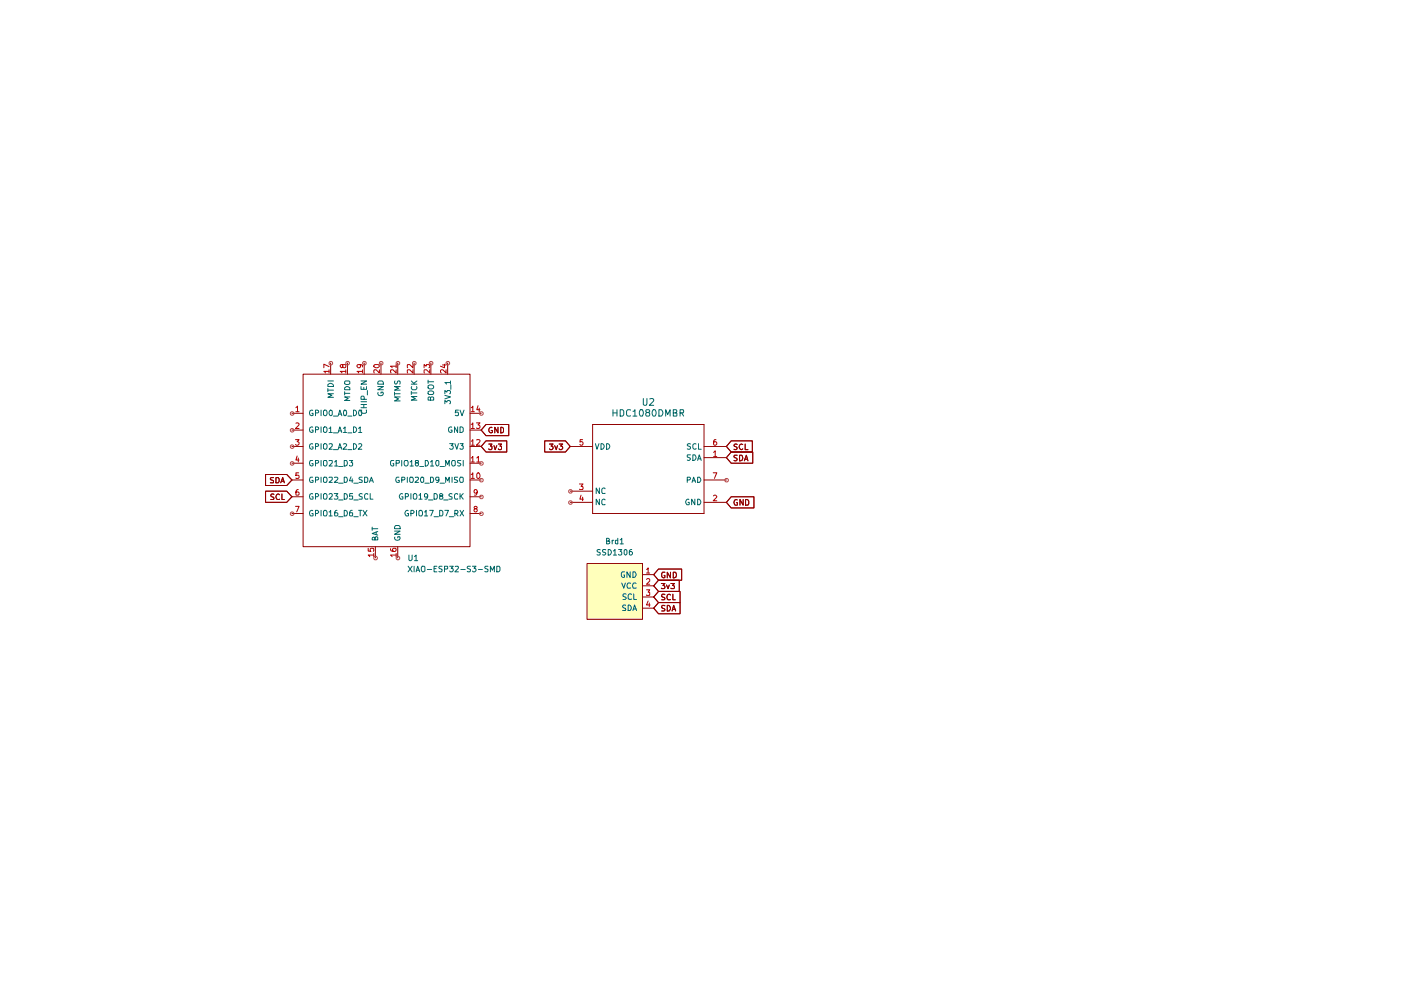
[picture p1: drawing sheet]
<svg xmlns="http://www.w3.org/2000/svg" width="297mm" height="210mm" viewBox="0 0 297 210" stroke-linecap="round" stroke-linejoin="round" font-family="sans-serif">
<path d="M124.5 119.5h11.8v11.9h-11.8z" fill="#ffb"/>
<g fill="none" stroke="#910000" stroke-width=".21">
<path d="M64.3 79.3h35.4v36.6h-35.4zM70.1 77v2.3M73.7 77v2.3M77.2 77v2.3M80.8 77v2.3M84.3 77v2.3M87.8 77v2.3M91.4 77v2.3M94.9 77v2.3M61.9 87.6h2.4M61.9 91.2h2.4M61.9 94.7h2.4"/>
<path d="M61.9 98.2h2.4M99.7 87.6h2.3M99.7 91.2h2.3M99.7 94.7h2.3M99.7 98.2h2.3M103 90h4.9v2.4h-4.9l-1-1.2zM103 93.5h4.4v2.3h-4.4l-1-1.1zM103.6 94.1h.7l-.3 .5 .3 .1v.5l-.2 .1h-.3l-.2-.1M104.3 90.7a.54 .54 0 0 0-.7 .5 .54 .54 0 0 0 .8 .5v-.4h-.3M104.7 94.5l.3 .8 .3-.8M105.6 90.6v1.2l-.7-1.2v1.2M105.7 94.1h.6l-.3 .5 .3 .1v.5l-.1 .1h-.4l-.1-.1"/>
<path d="M106.2 90.6l.6 .2v.7l-.4 .3h-.2zM115.5 93.5h4.4l1 1.2-1 1.1h-4.4zM116.5 94.1h.8l-.5 .5 .4 .1 .1 .4-.3 .2h-.3l-.2-.1M117.6 94.5l.3 .8 .3-.8M118.5 94.1h.8l-.4 .5 .3 .1 .1 .4-.3 .2h-.3l-.2-.1M120.9 94.7h4.7M125.6 90h23.7v18.9h-23.7zM149.3 94.7h4.7M149.3 97h4.7M155 95.8h4.6v2.4h-4.6l-1-1.2zM155 93.5h4.5v2.3h-4.5l-1-1.1zM156.3 96.5h-.6l-.1 .2 .1 .3 .5 .2v.4h-.6"/>
<path d="M156.3 94.2l-.4-.1-.3 .3 .1 .3 .5 .1v.4h-.6M156.8 96.5h.4a.66 .66 0 0 1 .3 .8 .66 .66 0 0 1-.7 .4zM157.5 94.2h-.5l-.3 .5 .3 .5 .2 .1 .3-.1M157.8 97.7l.4-1.2 .4 1.2M157.9 97.4h.6M158 94.1v1.2h.6M56.3 100.6h4.5l1.1 1.2-1.1 1.2h-4.5zM56.3 104.1h4.5l1.1 1.2-1.1 1.2h-4.5zM58 101.3h-.5l-.2 .1 .2 .4 .5 .1v.4l-.7 .1M58.1 104.8h-.6v.4l.5 .2 .1 .3-.1 .2h-.6M58.5 101.3h.5l.2 .2v.6l-.2 .3h-.5zM59.3 104.9l-.3-.2a.67 .67 0 0 0-.5 .5 .67 .67 0 0 0 .3 .7l.5-.1"/>
<path d="M59.5 102.4l.4-1.1 .4 1.1M59.7 102h.5M59.8 104.7v1.2h.5M61.9 101.8h2.4M61.9 105.3h2.4M61.9 108.9h2.4M79.6 115.9v2.4M84.3 115.9v2.4M99.7 101.8h2.3M99.7 105.3h2.3M99.7 108.9h2.3M120.9 104.1h4.7"/>
<path d="M120.9 106.5h4.7M124.5 119.5h11.7v11.8h-11.7zM149.3 101.8h4.7M149.3 106.5h4.7M155 105.3h4.9v2.4h-4.9l-1-1.2zM156.3 106l-.1-.1a.66 .66 0 0 0-.6 .5 .66 .66 0 0 0 .3 .7l.5-.1v-.4h-.3M157.6 105.9v1.2l-.7-1.2v1.2M158.1 105.9h.3l.3 .4v.5l-.1 .3h-.5zM136.2 121.8h2.4M136.2 124.2h2.4M136.2 126.6h2.4M136.2 128.9h2.4"/>
<path d="M139.6 127.8h4.6v2.3h-4.6l-1-1.2zM139.6 125.4h4.6v2.4h-4.6l-1-1.2zM139.6 123h4.4v2.4h-4.4l-1-1.2zM139.6 120.6h4.9v2.4h-4.9l-1-1.2zM140.2 123.7h.8l-.5 .4 .4 .1 .1 .4-.2 .2-.6-.1M141 128.4h-.5l-.2 .1v.4l.7 .3-.2 .3h-.5M141 126.1l-.5-.1-.2 .2v.3l.7 .3-.2 .4h-.5M141 121.3h-.5l-.2 .3v.6l.2 .2h.5v-.4h-.2M141.3 124l.3 .8 .3-.8M141.5 128.4a.66 .66 0 0 1 .6 .4 .66 .66 0 0 1-.2 .7h-.4zM142.2 126.2l-.3-.2a.67 .67 0 0 0-.5 .5 .67 .67 0 0 0 .2 .7l.6-.1M142.2 121.3v1.2l-.7-1.2v1.2"/>
<path d="M142.2 123.7h.8l-.4 .4 .3 .1 .1 .4-.2 .2-.6-.1M142.5 129.5l.3-1.1 .5 1.1M142.6 129.2h.6M142.7 126v1.2h.5M142.7 121.3h.5a.66 .66 0 0 1 .2 .8 .66 .66 0 0 1-.7 .4z"/>
</g>
<g fill="none" stroke="#b90000" stroke-width=".21">
<path d="M69.8 78.7h-1.1l.3 .4M69.8 77.7l-1.1-.5v.8M69.8 78.4v.7M72.6 77.5l.2-.2 .5 .1v.4l-.1 .2h-.3l-.3-.3v-.4l-.5 .2v.2l.3 .3 .2-.3M73.3 78.7h-1.2l.4 .2v.2M73.3 78.4v.7M76.2 77.3h.2l.1 .4-.3 .3h-.3l-.2-.3 .2-.4h.7l.3 .2v.3M76.9 78.7h-1.2l.3 .2v.2M76.9 78.4v.7M79.3 77.4l.9-.1 .2 .3a.64 .64 0 0 1-.6 .4 .64 .64 0 0 1-.6-.4zM80.4 78.4v.7l-.6-.7h-.5v.7M84 78.4v.7l-.7-.7h-.4v.7"/>
<path d="M84 77.6h-1.2l.3 .4M84 77.3v.7M87.5 78.4v.7l-.6-.7-.5 .1v.6M87.5 77.3v.7l-.6-.7-.5 .1v.6M89.9 78v-.7l.4 .3 .1-.3h.5l.2 .2v.3l-.2 .2M91.1 78.4v.7l-.7-.7-.5 .1 .1 .6M93.8 77.4h.8M94.2 77.2v.8l-.8-.4M94.6 78.4v.7l-.7-.7h-.3l-.2 .2v.3l.2 .2M62.7 93.2h.7l-.4 .4 .3 .1 .1 .4-.2 .3h-.4l-.1-.2M62.7 86.4l.4-.3v1.2M62.7 89.7h.5l.2 .3-.7 .8h.7"/>
<path d="M62.7 87.3h.7M63 96.7l-.3 .8h.7M63.2 97.1v.9M99.9 86.4l.3-.3v1.2M99.9 90l.3-.3v1.1M99.9 93.6l.3-.4v1.2M99.9 97.1l.3-.3v1.2M99.9 87.3h.7M99.9 90.8h.7M99.9 94.4h.7M99.9 98h.7M101 89.7h.8l-.5 .4 .5 .2-.1 .5h-.7"/>
<path d="M101.1 93.3l.5-.1 .2 .4-.8 .8h.8M101.1 97.1l.3-.3v1.2M101.1 98h.7M101.3 86l-.2 .9h.7M101.6 86.5v.8M123.5 93.2h-.5l-.1 .5h.6v.6l-.4 .1-.2-.2M151.3 95.9l.3-.3v1.2M151.3 96.8h.7M151.8 93.2h-.3l-.2 .3v.7l.4 .2 .3-.3-.1-.4-.2-.1-.4 .1v.2M62.7 107.4h.7l-.5 1.1M63.2 103.8l-.3 .1-.2 .2v.8l.5 .1 .2-.2v-.3l-.2-.2h-.4l-.1 .2M63.3 100.2h-.6v.6h.5l.2 .1v.4l-.2 .1-.5-.1"/>
<path d="M78.1 116.2v.6l.6 .1-.2-.1v-.4l.2-.2h.5v.7M79.2 117.7h-1.1l.3 .3M79.2 117.3v.7M82.8 116.3v.3a.73 .73 0 0 0 1.2 .1l-.1-.5h-.5l-.2 .5 .3 .2M84 117.7h-1.2l.3 .3M84 117.3v.7M99.9 100.6h.2l.1-.4v1.2M99.9 101.4h.7M100.8 107.9l-.3-.3a.35 .35 0 0 1 .3-.3 .35 .35 0 0 1 .4 .3l-.3 .3a.36 .36 0 0 0-.4 .4 .36 .36 0 0 0 .5 .2 .36 .36 0 0 0 .1-.6h-.2M101.1 100.5l.2-.3a.71 .71 0 0 1 .3 1.2h-.3l-.2-.1zM101.2 104.3a.35 .35 0 0 1-.4 .3 .35 .35 0 0 1-.3-.3l.1-.4h.5v.8l-.2 .3h-.3M122.9 102.6h.7l-.4 .5h.3v.7l-.6-.1"/>
<path d="M123.2 105l-.3 .8h.8M123.5 105.4v.8M151.2 100.2h.8l-.5 1.2M151.3 105.2l.4-.2 .3 .3-.8 .9h.8M137.1 120.7l.3-.3v1.1M137.1 122.9l.1-.2h.4l.2 .2v.3l-.7 .7h.7M137.1 125.1h.7l-.4 .5h.4v.6h-.7M137.1 121.5h.7M137.4 127.4l-.3 .9h.7M137.7 127.8v.8"/>
</g>
<g fill="none" stroke="#006665" stroke-width=".21">
<path d="M66.3 87h-.3a.61 .61 0 0 0-.4 .6 .61 .61 0 0 0 .5 .5h.3v-.5h-.3M66.3 90.6l-.3-.1a.61 .61 0 0 0-.4 .6 .61 .61 0 0 0 .5 .6l.3-.1v-.4h-.3M66.3 94.1h-.3a.61 .61 0 0 0-.4 .6 .61 .61 0 0 0 .5 .5l.3-.1v-.4h-.3M66.3 97.6h-.4a.67 .67 0 0 0-.3 .7 .67 .67 0 0 0 .5 .5l.3-.2v-.3h-.3M66.9 87.5h.5l.2-.1-.1-.4h-.6v1.1M66.9 91.1h.5l.2-.2-.1-.3-.6-.1v1.2M66.9 94.7l.6-.1v-.5h-.6v1.1M66.9 98.2l.6-.1 .1-.3-.2-.2h-.5v1.2M68.1 87v1.1M68.1 90.5v1.2M68.1 94.1v1.1M68.1 97.6v1.2"/>
<path d="M68.6 87.1l.5-.1a.65 .65 0 0 1 .3 .6 .65 .65 0 0 1-.6 .5l-.2-.1zM68.6 90.7l.5-.2a.65 .65 0 0 1 .3 .7 .65 .65 0 0 1-.6 .5l-.2-.2zM68.6 94.2l.5-.1a.74 .74 0 0 1 0 1.1l-.5-.1zM68.6 97.8l.1-.2h.5a.86 .86 0 0 1-.1 1.2l-.5-.2zM69.5 81.5a.66 .66 0 0 1 .8-.2 .66 .66 0 0 1 .4 .7h-1.2zM69.5 82.4v.7M69.5 82.7h1.2M69.5 80.8h1.2M69.8 90.8l.3-.3v1.2M69.8 94.1h.6v.5l-.6 .6h.6M69.8 97.7h.6v.4l-.6 .7h.6M69.8 91.7h.6"/>
<path d="M69.9 87h.3l.2 .2v.7l-.3 .2a.7 .7 0 0 1-.2-1.1zM70.7 83.5h-1.2l.9 .3-.9 .4h1.2M70.7 88.2h.9M70.7 91.8h.9M70.7 95.3h.9M71 98l.3-.4v1.2M71 98.8h.6M71.7 88.1l.4-1.1 .4 1.1M71.7 91.7l.4-1.2 .4 1.2M71.7 95.2l.4-1.1 .4 1.1M71.8 87.8h.6M71.8 91.4h.6"/>
<path d="M71.8 94.9h.6M71.8 98.9h.9M72.8 90.8l.4-.3v1.2M72.8 94.1h.4l.3 .3-.8 .8h.8M72.8 91.7h.7M72.9 87h.3a.78 .78 0 0 1 0 1.1h-.3zM73 97.6h.4a.66 .66 0 0 1 .2 .8 .66 .66 0 0 1-.6 .4zM73.1 82.2l.4-.2h.4l.3 .2v.4h-1.1zM73.1 83.1v.6M73.1 83.4h1.1M73.2 80.8h.8l.2 .1v.5a.73 .73 0 0 1-1.1-.1v-.4zM73.7 88.2h.9"/>
<path d="M73.7 91.8h.9M73.7 95.3h.9M74.1 97.6h.7l-.4 .4 .4 .1v.5l-.2 .2h-.3l-.2-.2M74.2 84.2h-1.1l.7 .3-.7 .4h1.1M74.9 87a.6 .6 0 0 1 .7 .5 .6 .6 0 0 1-.7 .6zM74.9 90.5a.6 .6 0 0 1 .7 .6 .6 .6 0 0 1-.7 .6zM74.9 94.1a.58 .58 0 0 1 .7 .6l-.2 .5h-.5zM76 90.8l.4-.3v1.2M76 94.1h.5l.2 .3-.8 .8h.8M76 91.7h.7M76.1 87h.4a.78 .78 0 0 1 0 1.1h-.4zM76.5 82v.5h1.2v-.5"/>
<path d="M76.5 80.8h1.2l-1.2 .6h1.2M76.5 86.4h1.2M76.5 85.8h1.2M76.5 85.2h1.2M76.7 87l-.2 .3 .4 .3h.6l.2-.1-.1-.5M77.1 82.1v.4M77.1 85.8v.6M77.2 84.7v-.5l-.2-.2h-.3l-.2 .2v.5h1.2M77.9 82.8v.9M80.1 82h1.2l-1.2 .6h1.2M80.2 83.2l-.1 .3a.61 .61 0 0 0 .6 .4 .61 .61 0 0 0 .6-.5l-.1-.3h-.4v.3M80.2 80.9l.2-.1h.6l.3 .3v.3h-1.2z"/>
<path d="M83.5 97.6h-.5l-.2 .3v.6l.2 .2h.5v-.4h-.2M83.7 83.1v.7M83.7 83.5h1.1M83.7 80.8v.4l.2 .2 .3-.2 .2-.4h.4v.6M84 98.2l.7-.1v-.4l-.7-.1v1.2M84.8 84.2h-1.1l.8 .4-.8 .4h1.1M84.8 82h-1.1l.8 .3-.8 .4h1.1M85.2 97.6v1.2M85.9 97.6h.5a.77 .77 0 0 1-.2 1.2l-.3-.1a.87 .87 0 0 1 0-1.1zM87 98l.3-.4v1.2M87 98.8h.6M87.2 83v.7"/>
<path d="M87.2 83.3h1.2M87.2 81.4h1.2M87.2 80.8l.7 .6M87.3 82a.45 .45 0 0 0 .2 .6h.6a.45 .45 0 0 0 .2-.6M88.3 98.1l-.2-.2v-.3h.5v.4l-.5 .1v.2v.3l.2 .2 .4-.2-.1-.5h-.1M88.4 84.1h-1.2l.9 .4-.9 .3h1.2M88.4 80.8l-.7 .5M89 98.9h.8M90.2 97.6h.4a.66 .66 0 0 1 .2 .8 .66 .66 0 0 1-.6 .4zM90.8 83.1a.86 .86 0 0 1 1.1 0l-.1 .6h-.9l-.1-.2zM90.8 81.8a.77 .77 0 0 1 1.1 .2v.3a.72 .72 0 0 1-1.1-.2zM90.8 80.6v.7"/>
<path d="M90.8 80.9h1.1M91.3 84.4l.1-.2h.4l.1 .1v.5h-1.1v-.5l.1-.1 .4 .1v.5M91.3 98l.3-.4v1.2M91.3 98.8h.6M92.5 97.6h.4l.1 .2v.8l-.2 .2a.71 .71 0 0 1-.3-1.2zM93.3 98.9h.9M94.3 85.6v-.7l.4 .4 .3-.4 .4 .1 .1 .4-.2 .2M94.3 83.8l1.2 .4-1.2 .4M94.3 83.5v-.7l.4 .3 .1-.3h.5l.2 .2v.3l-.2 .2M94.5 98.8v-1.2l.4 .9 .3-.9v1.2M95.3 94.1h.8l-.4 .4 .4 .2-.1 .5h-.5l-.2-.1M95.5 81.1h-1.2l.4 .3"/>
<path d="M95.5 80.8v.6M95.6 81.6v.9M95.8 90.6l-.3-.1a.61 .61 0 0 0-.4 .6 .61 .61 0 0 0 .5 .6l.2-.1v-.4h-.2M95.9 97.6h.5l.1 .2v.8l-.5 .2a.86 .86 0 0 1-.1-1.2zM96.4 94.1l.5 1.1 .3-1.1M97 90.5v1.2l-.6-1.2v1.2M97.2 87h-.6l-.1 .5 .2-.1h.3l.2 .1v.6h-.7M97.5 87l.5 1.1 .4-1.1M97.5 90.5h.4l.3 .3v.6l-.3 .3h-.4zM97.5 94.1h.7l-.3 .4 .3 .1v.5l-.2 .1h-.3l-.2-.1M97.7 97.6l-.7 .1v.3l.7 .5-.2 .3-.5-.1M98.2 97.6v1.2"/>
<path d="M126.2 94.1l.4 1.1 .4-1.1M127.4 94.1a.58 .58 0 0 1 .7 .6l-.3 .5h-.4zM128.6 94.1a.58 .58 0 0 1 .7 .6l-.3 .5h-.4zM130 86.9v1.3M130 87.5h.8M130.8 86.9v1.3M131.5 86.9h.5l.2 .3v.7l-.2 .3h-.5zM133.7 87l-.6-.1-.3 .3 .1 .9 .2 .1 .6-.1M134.2 87.2l.4-.3v1.3M134.2 88.2h.8M135.8 86.9h.4l.2 .5-.2 .8h-.4l-.2-.5zM136.4 84.5v1.3l.3 .1h.4l.1-1.4"/>
<path d="M137.2 87.5l-.3-.3 .1-.2 .6-.1 .2 .3-.9 .5 .2 .5 .6-.1 .1-.4-.3-.2M137.8 84.6l.5-.1 .3 .4-.9 1h.9M138.4 87l.1-.1a.73 .73 0 0 1 .7 .5 .73 .73 0 0 1-.3 .8h-.4l-.2-.2v-.6zM139.7 86.9h.5l.3 .3v.4l-.3 .6h-.5zM141.1 88.2v-1.3l.5 1 .5-1v1.3M142.7 87.5l.7-.1 .1-.3-.2-.2h-.6v1.3h.7l.1-.6-.3-.1M144.2 87.5h.7v-.6h-.7v1.3M144.5 87.5l.4 .7M146.4 94.1h-.4l-.3 .2 .2 .3 .5 .1v.4l-.2 .1h-.5M146.4 96.4l-.7 .1v.4l.7 .4-.3 .3-.4-.1M146.9 96.4h.4a.66 .66 0 0 1 .3 .8 .66 .66 0 0 1-.7 .4zM147.6 94.1a.45 .45 0 0 0-.7 .2l.1 .8 .2 .1 .4-.1"/>
<path d="M147.9 97.6l.4-1.2 .4 1.2M148 97.3h.6M148.1 94.1v1.1h.6M66.3 101.2h-.4l-.3 .5 .3 .6 .5-.1v-.3h-.3M66.3 104.7l-.1-.1a.66 .66 0 0 0-.6 .5 .66 .66 0 0 0 .3 .7l.5-.1v-.4h-.3M66.3 108.3l-.1-.1a.66 .66 0 0 0-.6 .5 .66 .66 0 0 0 .3 .7l.5-.1v-.4h-.3M66.9 101.8l.6-.1 .1-.4-.2-.1h-.5v1.1M66.9 105.3h.4l.3-.2-.3-.5h-.4v1.2M66.9 108.9h.4l.3-.4-.3-.3h-.4v1.2M68.1 101.2v1.1M68.1 104.6v1.2M68.1 108.2v1.2"/>
<path d="M68.6 104.8l.5-.2a.86 .86 0 0 1 .1 1.2h-.5l-.1-.1zM68.6 108.4l.5-.2a.86 .86 0 0 1 .1 1.2h-.5l-.1-.2zM68.7 101.2h.5l.1 .3-.1 .8h-.5l-.1-.2v-.8zM69.8 101.3h.6v.4l-.6 .6h.6M69.8 104.8l.1-.2h.4l.1 .2v.4l-.6 .6h.6M69.8 108.5h.1l.2-.3v1.2M69.8 109.4h.6M70.9 104.6h.7l-.4 .6 .4 .1v.4l-.1 .1-.6-.1M71 101.3l.5-.1 .1 .3-.7 .8h.7M71.5 108.2l-.4 .1-.1 .2v.8l.5 .1 .1-.2v-.3l-.1-.2h-.5v.2M71.8 102.4h.9M71.8 106h.9"/>
<path d="M71.8 109.6h.9M73 101.2h.4l.2 .1 .1 .6-.3 .4h-.4zM73 104.6a.66 .66 0 0 1 .6 .5 .66 .66 0 0 1-.2 .7h-.4zM73 108.2a.66 .66 0 0 1 .6 .4 .66 .66 0 0 1-.2 .8h-.4zM74.4 101.1l-.3 .8h.7M74.7 108.2l-.4 .2-.2 .8 .2 .2 .5-.1-.1-.6h-.4l-.2 .2M74.7 101.5v.8M74.8 104.6h-.6l-.1 .6h.6l.1 .5h-.7M75 102.4h.9M75 106h.9M75 109.6h.9M76 108.2h.7"/>
<path d="M76.4 108.2v1.2M76.8 101.2h-.5l-.2 .1 .2 .4 .5 .2v.3l-.7 .1M76.8 104.7l-.4-.1-.3 .3 .1 .3 .6 .2v.3l-.7 .1M77 108.2l.8 1.2M77.3 101.2h.5l.2 .2v.6l-.2 .3h-.5zM77.8 108.2l-.8 1.2M78 104.8l-.4-.2-.3 .4v.6l.2 .2 .5-.1M78.3 102.3l.4-1.1 .5 1.1M78.5 104.6v1.2h.6M78.5 101.9h.5M78.9 111.8v.6M78.9 112.1h1.2"/>
<path d="M79.5 114.1l.3-.3 .3 .2v.5h-1.2l.1-.5h.4l.1 .5M79.8 112.8v.6M80.1 112.7l-1.2 .4 1.2 .4M83.7 112.6h1.1l-1.1 .7h1.1M83.7 113.9v.2a.61 .61 0 0 0 .6 .5 .61 .61 0 0 0 .5-.6v-.2h-.5v.2M83.9 111.4h.7l.2 .4v.3h-1.1v-.3zM84.6 101.2h-.4l-.3 .5 .3 .6 .5-.1v-.3h-.3M85.2 101.8l.6-.1 .1-.4-.2-.1h-.5v1.1M85.3 104.7v-.1a.66 .66 0 0 0-.6 .5 .66 .66 0 0 0 .2 .7l.5-.1v-.4h-.2M85.9 105.3l.6-.1v-.5l-.6-.1v1.2M86.4 101.2v1.1M86.5 108.3l-.1-.1a.66 .66 0 0 0-.5 .5 .66 .66 0 0 0 .2 .7l.5-.1v-.4h-.2"/>
<path d="M86.7 117.7v1l.2 .2h.2l.3-.3v-.9M86.9 101.3l.1-.1h.5l.1 .3-.1 .8h-.5l-.1-.2zM87.1 108.9h.4l.3-.4-.3-.3h-.4v1.2M87.1 104.6v1.2M87.6 104.8l.5-.2a.86 .86 0 0 1 .1 1.2h-.4l-.2-.1zM87.9 118l.3-.3v1.2M87.9 118.9h.7M88.1 101.3l.5-.1 .1 .3-.7 .8h.7M88.3 108.2v1.2M88.8 105h.2l.2-.4v1.2M88.8 108.4l.5-.2a.86 .86 0 0 1 .1 1.2h-.4l-.2-.2zM88.8 105.8h.7"/>
<path d="M89.3 101.2h.4l.1 .1v.8l-.1 .2h-.4l-.1-.4zM90 108.5h.2l.1-.3v1.2M90 109.4h.7M90.1 102.4h.9M90.7 105.2l-.3 .2-.4-.1v-.5l.4-.2a.81 .81 0 0 1 0 1.2h-.3M90.8 106h1M91.1 108.2h.8l-.5 1.2M91.3 101.2h.4l.2 .1v.6l-.2 .4h-.4zM92 104.6l.5 .1 .2 .3v.6l-.2 .2h-.5zM92 109.6h1M93 101.7v.2h-.5l-.1-.2v-.4l.1-.1 .5 .1v.7l-.1 .3h-.4M93.2 108.2l.5 .1 .2 .2v.6l-.2 .3h-.5z"/>
<path d="M93.3 102.4h.9M93.4 105.2l-.2-.1 .2-.5h.2l.3 .3-.2 .3h-.3l-.2 .1 .1 .5h.4l.2-.4-.3-.2M94.1 106h.9M94.3 108.2h.8l-.5 1.2M94.5 102.3v-1.1l.4 .7 .3-.7v1.1M95.2 109.6h1M95.8 104.7l-.4-.1-.2 .3v.3l.6 .2v.3l-.6 .1M95.8 101.2v1.1M96.4 108.9l.6-.1v-.5l-.6-.1v1.2M96.7 108.9l.4 .5M97 101.2l-.6 .1v.3l.6 .3-.1 .4h-.5M97 104.8l-.3-.2-.3 .4v.6l.1 .2 .5-.1"/>
<path d="M97.5 104.6v1.2M97.5 108.2l.8 1.2M97.6 101.2h.4l.2 .1v.8l-.2 .2h-.4l-.1-.4zM97.7 105.2l.5 .6M98.2 104.6l-.7 .7M98.3 108.2l-.8 1.2M127.1 103.5v1.1l-.7-1.1v1.1M127.1 105.8v1.2l-.7-1.2v1.2M127.3 116.6l-.5-.1-.2 .3 .2 .3 .5 .1v.3l-.2 .2-.5-.1M128.3 103.6l-.4-.1-.3 .3v.6l.2 .2h.5M128.3 106l-.4-.2-.3 .4v.6l.2 .2 .5-.1M128.4 116.6h-.6v.3l.6 .4-.2 .4-.4-.1"/>
<path d="M128.6 114.7l.5-.1v-.4l-.5-.1v1.2h.4l.3-.4-.4-.2M128.9 116.5a.58 .58 0 0 1 .7 .7l-.2 .4-.5 .1zM129.8 114.6v.7M130 116.8l.4-.3v1.2M130 117.7h.7M130.1 114.6h-.2l-.1 .1M131 114.6h-.5v.6h.5M131 114.1v1.2M131.1 116.5h.7l-.3 .4 .3 .2v.4l-.1 .2h-.4l-.2-.2M131.5 114.5l.3-.4v1.2M131.5 115.3h.7M132.4 116.6l.3-.1 .2 .3v.6l-.2 .3-.4-.3z"/>
<path d="M133.9 116.5l-.5 .3v.7l.5 .2 .2-.3v-.2l-.2-.3h-.3l-.2 .3M145.7 101.8l.6-.1 .1-.4-.2-.1h-.5v1.1M146 105.9v-.1a.66 .66 0 0 0-.6 .5 .66 .66 0 0 0 .2 .7l.5-.1v-.4h-.2M146.7 102.3l.4-1.1 .4 1.1M146.8 101.9h.6M147.3 105.8v1.2l-.7-1.2v1.2M147.9 101.2h.4l.2 .2 .1 .5-.3 .4h-.4zM147.9 105.8a.66 .66 0 0 1 .7 .5 .66 .66 0 0 1-.3 .7h-.4zM86.5 120.1l.9 1.1M87.4 120.1l-.9 1.1M87.8 120.1v1.1M88.2 121.2l.4-1.1 .4 1.1"/>
<path d="M88.3 120.9h.6M89.5 120.1h.4l.2 .1v.9l-.5 .1a.86 .86 0 0 1-.1-1.1zM90.6 120.7h.9M92 120.6h.5M92.6 120.1h-.6v1.1h.6M93.7 120.1h-.5l-.2 .1 .2 .4 .5 .1v.4l-.1 .1h-.6M94.2 120.6h.7v-.5h-.7v1.1M95.3 120.1h.8l-.4 .4 .3 .1 .1 .4-.3 .2h-.3l-.2-.1M96.5 120.1h.6l.1 .3-.8 .8h.8M97.7 120.7h.9M99.7 120.1h-.5l-.1 .1 .1 .4 .5 .1v.4l-.1 .1h-.5M100.2 120.1h.7l-.4 .4 .3 .1 .1 .4-.2 .2h-.4l-.1-.1"/>
<path d="M101.4 120.7h.9M103.5 120.1h-.5l-.2 .1 .2 .4 .5 .1v.4l-.2 .1h-.5M104 121.2v-1.1l.4 .8 .4-.8v1.1M105.3 120.1h.5l.2 .2v.6l-.3 .3h-.4zM131.8 123.6l.4 1.1 .4-1.1M132.4 121.2h-.5l-.2 .3v.6l.2 .2h.5v-.4h-.2M132.7 128.4h-.6v.4l.5 .1 .1 .4-.1 .2h-.6M132.8 126l-.6-.1-.1 .2v.3l.7 .3-.2 .4h-.5M133.2 128.3a.66 .66 0 0 1 .6 .4 .66 .66 0 0 1-.2 .8h-.4zM133.6 121.2v1.2l-.7-1.2v1.2M133.7 123.7l-.5-.1-.3 .5 .1 .5h.7M133.9 126.1l-.4-.2-.3 .3v.6l.1 .3 .6-.1"/>
<path d="M134.2 121.2h.4a.66 .66 0 0 1 .3 .8 .66 .66 0 0 1-.7 .4zM134.2 129.5l.3-1.2 .5 1.2M134.3 129.1h.6M134.4 125.9v1.2h.6M134.9 123.7l-.5-.1-.3 .5 .1 .5h.7"/>
</g>
<g fill="none" stroke="#b54549" stroke-width=".21">
<circle cx="70.1" cy="77" r=".38"/>
<circle cx="73.7" cy="77" r=".38"/>
<circle cx="77.3" cy="77" r=".38"/>
<circle cx="80.8" cy="77" r=".38"/>
<circle cx="84.4" cy="77" r=".38"/>
<circle cx="87.8" cy="77" r=".38"/>
<circle cx="91.4" cy="77" r=".38"/>
<circle cx="95" cy="77" r=".38"/>
<circle cx="61.9" cy="91.2" r=".38"/>
<circle cx="61.9" cy="94.7" r=".38"/>
<circle cx="61.9" cy="87.7" r=".38"/>
<circle cx="61.9" cy="98.3" r=".38"/>
<circle cx="102.1" cy="87.7" r=".38"/>
<circle cx="102.1" cy="98.3" r=".38"/>
<circle cx="61.9" cy="108.9" r=".38"/>
<circle cx="79.6" cy="118.3" r=".38"/>
<circle cx="84.4" cy="118.3" r=".38"/>
<circle cx="102.1" cy="101.8" r=".38"/>
<circle cx="102.1" cy="108.9" r=".38"/>
<circle cx="102.1" cy="105.4" r=".38"/>
<circle cx="120.9" cy="106.6" r=".38"/>
<circle cx="120.9" cy="104.2" r=".38"/>
<circle cx="154" cy="101.8" r=".38"/>
</g>
</svg>
